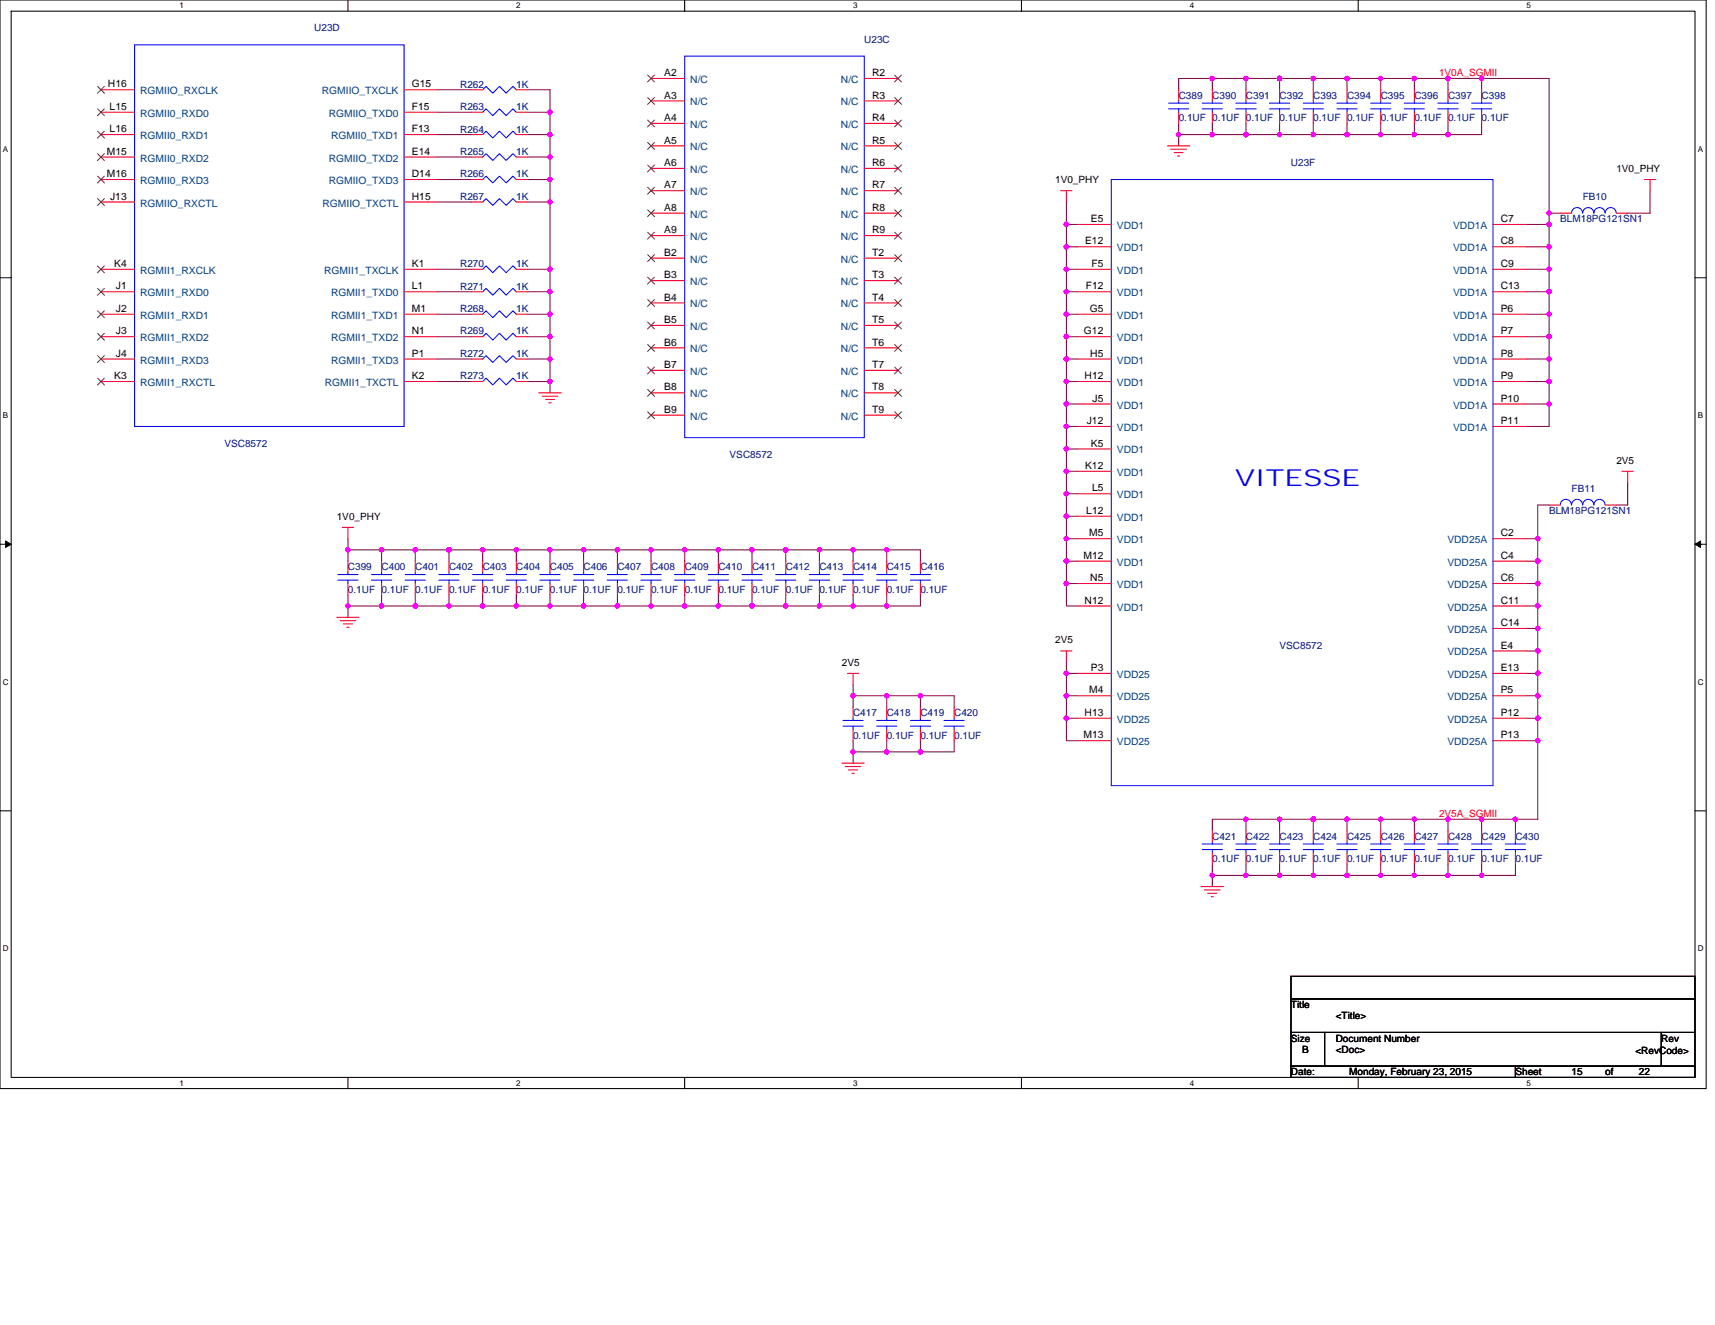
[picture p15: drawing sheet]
<svg xmlns="http://www.w3.org/2000/svg" width="279mm" height="216mm" viewBox="0 0 279 216" stroke-linecap="round" stroke-linejoin="round" font-family="sans-serif">
<defs><g id="words">
<text font-size="3.8" fill="#00f" x="201.2" y="79.2">VITESSE</text>
<g font-size="1.7">
<text x="17.6" y="14.2">H16</text>
<text x="17.9" y="17.9">L15</text>
<text x="67.1" y="17.9">F15</text>
<text x="67.1" y="14.2">G15</text>
<text x="108.2" y="12.4">A2</text>
<text x="108.2" y="16.1">A3</text>
<text x="142.1" y="16.1">R3</text>
<text x="142.1" y="12.4">R2</text>
<text x="17.9" y="21.5">L16</text>
<text x="67.1" y="21.5">F13</text>
<text x="108.2" y="19.7">A4</text>
<text x="108.2" y="23.4">A5</text>
<text x="142.1" y="23.4">R5</text>
<text x="142.1" y="19.7">R4</text>
<text x="17.4" y="25.2">M15</text>
<text x="17.4" y="28.9">M16</text>
<text x="67.1" y="25.2">E14</text>
<text x="67.1" y="28.9">D14</text>
<text x="108.2" y="27.1">A6</text>
<text x="142.1" y="27.1">R6</text>
<text x="17.9" y="32.5">J13</text>
<text x="67.1" y="32.5">H15</text>
<text x="108.2" y="30.7">A7</text>
<text x="108.2" y="34.4">A8</text>
<text x="142.1" y="34.4">R8</text>
<text x="142.1" y="30.7">R7</text>
<text x="108.2" y="38">A9</text>
<text x="108.2" y="41.7">B2</text>
<text x="142.1" y="38">R9</text>
<text x="142.1" y="41.7">T2</text>
<text x="176.8" y="39.8">E12</text>
<text x="177.7" y="36.2">E5</text>
<text x="244.5" y="36.2">C7</text>
<text x="244.5" y="39.8">C8</text>
<text x="18.6" y="43.5">K4</text>
<text x="18.9" y="47.2">J1</text>
<text x="67.1" y="47.2">L1</text>
<text x="67.1" y="43.5">K1</text>
<text x="108.2" y="45.3">B3</text>
<text x="142.1" y="45.3">T3</text>
<text x="176.9" y="47.2">F12</text>
<text x="177.8" y="43.5">F5</text>
<text x="244.5" y="43.5">C9</text>
<text x="244.5" y="47.2">C13</text>
<text x="18.9" y="50.8">J2</text>
<text x="67.1" y="50.8">M1</text>
<text x="108.2" y="49">B4</text>
<text x="108.2" y="52.6">B5</text>
<text x="142.1" y="52.6">T5</text>
<text x="142.1" y="49">T4</text>
<text x="177.5" y="50.8">G5</text>
<text x="244.5" y="50.8">P6</text>
<text x="18.9" y="54.5">J3</text>
<text x="18.9" y="58.1">J4</text>
<text x="67.1" y="54.5">N1</text>
<text x="67.1" y="58.1">P1</text>
<text x="108.2" y="56.3">B6</text>
<text x="108.2" y="60">B7</text>
<text x="142.1" y="60">T7</text>
<text x="142.1" y="56.3">T6</text>
<text x="176.6" y="54.5">G12</text>
<text x="177.6" y="58.1">H5</text>
<text x="244.5" y="54.5">P7</text>
<text x="244.5" y="58.1">P8</text>
<text x="18.6" y="61.8">K3</text>
<text x="67.1" y="61.8">K2</text>
<text x="108.2" y="63.6">B8</text>
<text x="142.1" y="63.6">T8</text>
<text x="176.7" y="61.8">H12</text>
<text x="178" y="65.4">J5</text>
<text x="244.5" y="61.8">P9</text>
<text x="244.5" y="65.4">P10</text>
<text x="108.2" y="67.3">B9</text>
<text x="142.1" y="67.3">T9</text>
<text x="177.1" y="69.1">J12</text>
<text x="244.5" y="69.1">P11</text>
<text x="176.8" y="76.4">K12</text>
<text x="177.7" y="72.8">K5</text>
<text x="177" y="83.7">L12</text>
<text x="177.9" y="80.1">L5</text>
<text x="177.4" y="87.4">M5</text>
<text x="244.5" y="87.4">C2</text>
<text x="176.5" y="91.1">M12</text>
<text x="177.6" y="94.7">N5</text>
<text x="244.5" y="91.1">C4</text>
<text x="244.5" y="94.7">C6</text>
<text x="176.7" y="98.4">N12</text>
<text x="244.5" y="98.4">C11</text>
<text x="244.5" y="102">C14</text>
<text x="244.5" y="105.7">E4</text>
<text x="177.4" y="113">M4</text>
<text x="177.7" y="109.3">P3</text>
<text x="244.5" y="113">P5</text>
<text x="244.5" y="109.3">E13</text>
<text x="176.7" y="116.6">H13</text>
<text x="244.5" y="116.6">P12</text>
<text x="176.5" y="120.3">M13</text>
<text x="244.5" y="120.3">P13</text>
</g>
<g font-size="1.7" fill="#004080">
<text x="22.8" y="15.4">RGMIIO_RXCLK</text>
<text x="52.4" y="15.4">RGMIIO_TXCLK</text>
<text x="112.5" y="13.5">N/C</text>
<text x="112.5" y="17.2">N/C</text>
<text x="137" y="17.2">N/C</text>
<text x="137" y="13.5">N/C</text>
<text x="22.8" y="19">RGMII0_RXD0</text>
<text x="22.8" y="22.7">RGMII0_RXD1</text>
<text x="53.6" y="19">RGMIIO_TXD0</text>
<text x="53.9" y="22.7">RGMII0_TXD1</text>
<text x="112.5" y="20.8">N/C</text>
<text x="137" y="20.8">N/C</text>
<text x="22.8" y="26.3">RGMII0_RXD2</text>
<text x="22.8" y="30">RGMII0_RXD3</text>
<text x="53.6" y="26.3">RGMIIO_TXD2</text>
<text x="53.6" y="30">RGMIIO_TXD3</text>
<text x="112.5" y="28.2">N/C</text>
<text x="112.5" y="24.5">N/C</text>
<text x="137" y="28.2">N/C</text>
<text x="137" y="24.5">N/C</text>
<text x="22.8" y="33.7">RGMIIO_RXCTL</text>
<text x="52.5" y="33.7">RGMIIO_TXCTL</text>
<text x="112.5" y="31.8">N/C</text>
<text x="112.5" y="35.5">N/C</text>
<text x="137" y="35.5">N/C</text>
<text x="137" y="31.8">N/C</text>
<text x="112.5" y="39.1">N/C</text>
<text x="137" y="39.1">N/C</text>
<text x="181.9" y="37.3">VDD1</text>
<text x="181.9" y="41">VDD1</text>
<text x="236.7" y="37.3">VDD1A</text>
<text x="236.7" y="41">VDD1A</text>
<text x="22.8" y="44.6">RGMII1_RXCLK</text>
<text x="52.8" y="44.6">RGMII1_TXCLK</text>
<text x="112.5" y="42.8">N/C</text>
<text x="112.5" y="46.5">N/C</text>
<text x="137" y="46.5">N/C</text>
<text x="137" y="42.8">N/C</text>
<text x="181.9" y="44.6">VDD1</text>
<text x="236.7" y="44.6">VDD1A</text>
<text x="22.8" y="48.3">RGMII1_RXD0</text>
<text x="22.8" y="51.9">RGMII1_RXD1</text>
<text x="53.9" y="48.3">RGMII1_TXD0</text>
<text x="53.9" y="51.9">RGMII1_TXD1</text>
<text x="112.5" y="50.1">N/C</text>
<text x="112.5" y="53.8">N/C</text>
<text x="137" y="53.8">N/C</text>
<text x="137" y="50.1">N/C</text>
<text x="181.9" y="48.3">VDD1</text>
<text x="181.9" y="51.9">VDD1</text>
<text x="236.7" y="48.3">VDD1A</text>
<text x="236.7" y="51.9">VDD1A</text>
<text x="22.8" y="55.6">RGMII1_RXD2</text>
<text x="22.8" y="59.2">RGMII1_RXD3</text>
<text x="53.9" y="55.6">RGMII1_TXD2</text>
<text x="53.9" y="59.2">RGMII1_TXD3</text>
<text x="112.5" y="57.4">N/C</text>
<text x="137" y="57.4">N/C</text>
<text x="181.9" y="55.6">VDD1</text>
<text x="181.9" y="59.2">VDD1</text>
<text x="236.7" y="55.6">VDD1A</text>
<text x="236.7" y="59.2">VDD1A</text>
<text x="22.8" y="62.9">RGMII1_RXCTL</text>
<text x="52.9" y="62.9">RGMII1_TXCTL</text>
<text x="112.5" y="61.1">N/C</text>
<text x="112.5" y="64.7">N/C</text>
<text x="137" y="64.7">N/C</text>
<text x="137" y="61.1">N/C</text>
<text x="181.9" y="62.9">VDD1</text>
<text x="236.7" y="62.9">VDD1A</text>
<text x="112.5" y="68.4">N/C</text>
<text x="137" y="68.4">N/C</text>
<text x="181.9" y="66.6">VDD1</text>
<text x="181.9" y="70.2">VDD1</text>
<text x="236.7" y="66.6">VDD1A</text>
<text x="236.7" y="70.2">VDD1A</text>
<text x="181.9" y="73.9">VDD1</text>
<text x="181.9" y="77.5">VDD1</text>
<text x="181.9" y="81.2">VDD1</text>
<text x="181.9" y="84.9">VDD1</text>
<text x="181.9" y="88.5">VDD1</text>
<text x="235.8" y="88.5">VDD25A</text>
<text x="181.9" y="92.2">VDD1</text>
<text x="181.9" y="95.8">VDD1</text>
<text x="235.8" y="92.2">VDD25A</text>
<text x="235.8" y="95.8">VDD25A</text>
<text x="181.9" y="99.5">VDD1</text>
<text x="235.8" y="99.5">VDD25A</text>
<text x="235.8" y="103.1">VDD25A</text>
<text x="235.8" y="106.8">VDD25A</text>
<text x="181.9" y="110.5">VDD25</text>
<text x="235.8" y="110.5">VDD25A</text>
<text x="181.9" y="117.8">VDD25</text>
<text x="181.9" y="114.1">VDD25</text>
<text x="235.8" y="114.1">VDD25A</text>
<text x="235.8" y="117.8">VDD25A</text>
<text x="181.9" y="121.4">VDD25</text>
<text x="235.8" y="121.4">VDD25A</text>
</g>
<g font-size="1.6" fill="#000080">
<text x="51.2" y="5.1">U23D</text>
<text x="140.8" y="7">U23C</text>
<text x="75" y="14.3">R262</text>
<text x="75" y="17.9">R263</text>
<text x="84.1" y="14.3">1K</text>
<text x="84.1" y="17.9">1K</text>
<text x="192" y="16.1">C389</text>
<text x="197.5" y="16.1">C390</text>
<text x="203" y="16.1">C391</text>
<text x="208.5" y="16.1">C392</text>
<text x="214" y="16.1">C393</text>
<text x="219.5" y="16.1">C394</text>
<text x="224.9" y="16.1">C395</text>
<text x="230.4" y="16.1">C396</text>
<text x="235.9" y="16.1">C397</text>
<text x="241.4" y="16.1">C398</text>
<text x="75" y="21.6">R264</text>
<text x="84.1" y="21.6">1K</text>
<text x="192" y="19.8">0.1UF 0.1UF 0.1UF 0.1UF 0.1UF 0.1UF 0.1UF 0.1UF 0.1UF 0.1UF</text>
<text x="75" y="25.3">R265</text>
<text x="75" y="28.9">R266</text>
<text x="84.1" y="25.3">1K</text>
<text x="84.1" y="28.9">1K</text>
<text x="210.3" y="27.1">U23F</text>
<text x="75" y="32.6">R267</text>
<text x="84.1" y="32.6">1K</text>
<text x="257.9" y="32.6">FB10</text>
<text x="254.2" y="36.2">BLM18PG121SN1</text>
<text x="75" y="43.5">R270</text>
<text x="75" y="47.2">R271</text>
<text x="84.1" y="43.5">1K</text>
<text x="84.1" y="47.2">1K</text>
<text x="75" y="50.8">R268</text>
<text x="84.1" y="50.8">1K</text>
<text x="75" y="54.5">R269</text>
<text x="75" y="58.2">R272</text>
<text x="84.1" y="54.5">1K</text>
<text x="84.1" y="58.2">1K</text>
<text x="75" y="61.8">R273</text>
<text x="84.1" y="61.8">1K</text>
<text x="36.6" y="72.8">VSC8572</text>
<text x="118.9" y="74.6">VSC8572</text>
<text x="252.4" y="83.8">BLM18PG121SN1</text>
<text x="256" y="80.1">FB11</text>
<text x="56.7" y="92.9">C399</text>
<text x="62.2" y="92.9">C400</text>
<text x="67.6" y="92.9">C401</text>
<text x="73.2" y="92.9">C402</text>
<text x="78.6" y="92.9">C403</text>
<text x="84.1" y="92.9">C404</text>
<text x="89.6" y="92.9">C405</text>
<text x="95.1" y="92.9">C406</text>
<text x="100.6" y="92.9">C407</text>
<text x="106.1" y="92.9">C408</text>
<text x="111.5" y="92.9">C409</text>
<text x="117" y="92.9">C410</text>
<text x="122.5" y="92.9">C411</text>
<text x="128" y="92.9">C412</text>
<text x="133.5" y="92.9">C413</text>
<text x="139" y="92.9">C414</text>
<text x="144.5" y="92.9">C415</text>
<text x="149.9" y="92.9">C416</text>
<text x="56.7" y="96.6">0.1UF 0.1UF 0.1UF 0.1UF 0.1UF 0.1UF 0.1UF 0.1UF 0.1UF 0.1UF 0.1UF 0.1UF 0.1UF 0.1UF 0.1UF 0.1UF 0.1UF 0.1UF</text>
<text x="208.5" y="105.7">VSC8572</text>
<text x="139" y="116.7">C417</text>
<text x="144.5" y="116.7">C418</text>
<text x="149.9" y="116.7">C419</text>
<text x="155.4" y="116.7">C420</text>
<text x="139" y="120.4">0.1UF 0.1UF 0.1UF 0.1UF</text>
<text x="197.5" y="136.8">C421</text>
<text x="203" y="136.8">C422</text>
<text x="208.5" y="136.8">C423</text>
<text x="214" y="136.8">C424</text>
<text x="219.5" y="136.8">C425</text>
<text x="224.9" y="136.8">C426</text>
<text x="230.4" y="136.8">C427</text>
<text x="235.9" y="136.8">C428</text>
<text x="241.4" y="136.8">C429</text>
<text x="246.9" y="136.8">C430</text>
<text x="197.5" y="140.5">0.1UF 0.1UF 0.1UF 0.1UF 0.1UF 0.1UF 0.1UF 0.1UF 0.1UF 0.1UF</text>
</g>
<g font-size="1.6" fill="#f00">
<text x="234.4" y="12.4">1V0A_SGMII</text>
<text x="234.4" y="133.1">2V5A_SGMII</text>
</g>
<g font-size="1.6">
<text x="171.9" y="29.8">1V0_PHY</text>
<text x="263.3" y="28">1V0_PHY</text>
<text x="263.3" y="75.5">2V5</text>
<text x="54.9" y="84.7">1V0_PHY</text>
<text x="171.9" y="104.8">2V5</text>
<text x="137.2" y="108.5">2V5</text>
<text x="210.3" y="164.2">Title</text>
<text x="217.6" y="166.1">&lt;Title&gt;</text>
<text x="210.3" y="169.7">Size</text>
<text x="212.1" y="171.6">B</text>
<text x="217.6" y="169.7">Document Number</text>
<text x="217.6" y="171.6">&lt;Doc&gt;</text>
<text x="266.4" y="171.7">&lt;RevCode&gt;</text>
<text x="270.7" y="169.7">Rev</text>
<text x="210.3" y="175.2">Date:</text>
<text x="219.8" y="175.2">Monday, February 23, 2015</text>
<text x="246.9" y="175.2">Sheet</text>
<text x="256" y="175.2">15</text>
<text x="261.5" y="175.2">of</text>
<text x="267" y="175.2">22</text>
</g>
<g font-size="1.3">
<text x="29.3" y="1.4">1</text>
<text x="84.1" y="1.4">2</text>
<text x="139" y="1.4">3</text>
<text x="193.8" y="1.4">4</text>
<text x="248.7" y="1.4">5</text>
<text x=".5" y="24.7">A</text>
<text x="276.6" y="24.7">A</text>
<text x=".5" y="68.2">B</text>
<text x="276.6" y="68.2">B</text>
<text x=".5" y="111.6">C</text>
<text x="276.6" y="111.6">C</text>
<text x=".5" y="155">D</text>
<text x="276.6" y="155">D</text>
<text x="29.3" y="176.9">1</text>
<text x="84.1" y="176.9">2</text>
<text x="139" y="176.9">3</text>
<text x="193.8" y="176.9">4</text>
<text x="248.7" y="176.9">5</text>
</g>
</g></defs>
<path d="M0 0h278v177.4h-278zM1.8 1.8h274.3v173.8h-274.3z" fill="none" stroke="#000" stroke-width=".17"/>
<g fill="#fff">
<path d="M29.3 .2h.7v1.5h-.7z"/>
<path d="M29.3 175.7h.7v1.5h-.7z"/>
</g>
<path d="M56.7 0v1.8M56.7 175.6v1.8" fill="none" stroke="#000" stroke-width=".17"/>
<g fill="#fff">
<path d="M84.1 .2h.7v1.5h-.7z"/>
<path d="M84.1 175.7h.7v1.5h-.7z"/>
</g>
<path d="M111.5 0v1.8M111.5 175.6v1.8" fill="none" stroke="#000" stroke-width=".17"/>
<g fill="#fff">
<path d="M139 .2h.7v1.5h-.7z"/>
<path d="M139 175.7h.7v1.5h-.7z"/>
</g>
<path d="M166.4 0v1.8M166.4 175.6v1.8" fill="none" stroke="#000" stroke-width=".17"/>
<g fill="#fff">
<path d="M193.8 .2h.8v1.5h-.8z"/>
<path d="M193.8 175.7h.8v1.5h-.8z"/>
</g>
<path d="M221.3 0v1.8M221.3 175.6v1.8" fill="none" stroke="#000" stroke-width=".17"/>
<g fill="#fff">
<path d="M248.7 .2h.7v1.5h-.7z"/>
<path d="M248.7 175.7h.7v1.5h-.7z"/>
<path d="M.5 23.5h.8v1.5h-.8z"/>
<path d="M276.6 23.5h.9v1.5h-.9z"/>
<path d="M.5 67h.8v1.4h-.8z"/>
<path d="M276.6 67h.9v1.4h-.9z"/>
</g>
<path d="M0 45.3h1.8M276.1 45.3h1.9" fill="none" stroke="#000" stroke-width=".17"/>
<g fill="#fff">
<path d="M.5 110.4h.9v1.5h-.9z"/>
<path d="M276.6 110.4h1v1.5h-1z"/>
</g>
<path d="M0 88.7h1.8M276.1 88.7h1.9" fill="none" stroke="#000" stroke-width=".17"/>
<path d="M.9 88.2l.9 .5-.9 .5zM276.1 88.7l1-.5v1z" fill="#000" stroke="#000" stroke-width=".16"/>
<g fill="#fff">
<path d="M.5 153.8h.9v1.5h-.9z"/>
<path d="M276.6 153.8h1v1.5h-1z"/>
</g>
<path d="M0 132.1h1.8M276.1 132.1h1.9M210.3 159.1h65.8v3.7h-65.8zM210.3 162.8h65.8v5.4h-65.8zM210.3 168.2h5.5v5.5h-5.5zM210.3 173.7h36.6v1.9h-36.6zM215.8 168.2h54.9v5.5h-54.9zM246.9 173.7h29.2v1.9h-29.2zM270.7 168.2h5.4v5.5h-5.4z" fill="none" stroke="#000" stroke-width=".17"/>
<g fill="none" stroke="#800040" stroke-width=".17">
<path d="M71.3 14.6h5.5M71.3 18.3h5.5M85.9 14.6h3.7v3.7M85.9 18.3h3.7M89.6 18.3v3.6M197.5 12.8h-5.5v1.8M197.5 12.8v1.8M197.5 12.8h5.5M203 12.8h5.5M203 12.8v1.8M208.5 12.8h5.5M208.5 12.8v1.8"/>
<path d="M214 12.8h5.5M214 12.8v1.8M219.5 12.8h5.4M219.5 12.8v1.8M224.9 12.8h5.5M224.9 12.8v1.8M230.4 12.8v1.8M230.4 12.8h5.5M235.9 12.8h5.5M235.9 12.8v1.8M241.4 12.8v1.8M241.4 12.8h11v21.9"/>
<path d="M71.3 21.9h5.5M71.3 25.6h5.5M71.3 29.3h5.5M71.3 32.9h5.5M85.9 21.9h3.7M85.9 25.6h3.7M85.9 29.3h3.7M85.9 32.9h3.7M89.6 21.9v3.7M89.6 25.6v3.7M89.6 29.3v3.6M89.6 32.9v11"/>
<path d="M173.7 32.9v3.7M173.7 36.6h1.9M173.7 36.6v3.6h1.9M192 21.9v1.9M192 21.9h5.5M192 20.1v1.8M197.5 21.9h5.5M197.5 20.1v1.8M203 21.9h5.5M203 20.1v1.8M208.5 21.9h5.5M208.5 20.1v1.8"/>
<path d="M214 21.9h5.5M214 20.1v1.8M219.5 21.9h5.4M219.5 20.1v1.8M224.9 21.9h5.5M224.9 20.1v1.8M230.4 20.1v1.8M230.4 21.9h5.5M235.9 20.1v1.8M241.4 20.1v1.8h-5.5M248.7 36.6h3.7M252.4 34.7h1.8"/>
<path d="M252.4 36.6v3.6M252.4 34.7v1.9M268.8 31.1v3.6h-3.6M71.3 43.9h5.5M71.3 47.5h5.5M71.3 51.2h5.5M71.3 54.9h5.5M71.3 58.5h5.5M85.9 43.9h3.7M85.9 47.5h3.7M85.9 51.2h3.7M85.9 54.9h3.7"/>
<path d="M85.9 58.5h3.7M89.6 58.5v3.7M89.6 43.9v3.6M89.6 47.5v3.7M89.6 51.2v3.7M89.6 54.9v3.6M173.7 40.2v3.7h1.9M173.7 43.9v3.6h1.9M173.7 47.5v3.7h1.9M173.7 51.2v3.7h1.9M173.7 54.9v3.6h1.9M173.7 58.5v3.7h1.9"/>
<path d="M248.7 40.2h3.7M248.7 43.9h3.7M248.7 47.5h3.7M248.7 51.2h3.7M248.7 54.9h3.7M248.7 58.5h3.7M252.4 40.2v3.7M252.4 43.9v3.6M252.4 47.5v3.7M252.4 51.2v3.7M252.4 54.9v3.6M252.4 58.5v3.7"/>
<path d="M71.3 62.2h5.5M85.9 62.2h3.7v1.8M173.7 62.2v3.6h1.9M173.7 65.8v3.7h1.9M173.7 69.5v3.7h1.9M173.7 73.2v3.6h1.9M173.7 76.8v3.7h1.9M248.7 62.2h3.7M248.7 65.8h3.7M252.4 65.8v3.7h-3.7M252.4 62.2v3.6M265.2 78.6v3.7h-1.9"/>
<path d="M56.7 89.6v1.8M56.7 98.7v1.9M56.7 96.9v1.8M56.7 87.8v1.8M56.7 98.7h5.5M56.7 89.6h5.5M62.2 98.7h5.4M62.2 89.6h5.4M62.2 96.9v1.8M62.2 89.6v1.8M67.6 96.9v1.8M67.6 89.6v1.8"/>
<path d="M67.6 98.7h5.6M67.6 89.6h5.6M73.2 98.7h5.4M73.2 89.6h5.4M73.2 96.9v1.8M73.2 89.6v1.8M78.6 98.7h5.5M78.6 89.6h5.5M78.6 96.9v1.8M78.6 89.6v1.8M84.1 98.7h5.5M84.1 89.6h5.5"/>
<path d="M84.1 96.9v1.8M84.1 89.6v1.8M89.6 98.7h5.5M89.6 96.9v1.8M89.6 89.6h5.5M89.6 89.6v1.8M95.1 96.9v1.8M95.1 98.7h5.5M95.1 89.6h5.5M95.1 89.6v1.8M100.6 96.9v1.8M100.6 89.6v1.8"/>
<path d="M100.6 98.7h5.5M100.6 89.6h5.5M106.1 96.9v1.8M106.1 89.6v1.8M106.1 89.6h5.4M106.1 98.7h5.4M111.5 89.6h5.5M111.5 89.6v1.8M111.5 96.9v1.8M111.5 98.7h5.5M117 96.9v1.8M117 89.6v1.8"/>
<path d="M117 98.7h5.5M117 89.6h5.5M122.5 96.9v1.8M122.5 89.6v1.8M122.5 98.7h5.5M122.5 89.6h5.5M128 96.9v1.8M128 89.6v1.8M128 98.7h5.5M128 89.6h5.5M133.5 96.9v1.8M133.5 89.6v1.8"/>
<path d="M133.5 98.7h5.5M133.5 89.6h5.5M139 96.9v1.8M139 89.6v1.8M139 98.7h5.5M139 89.6h5.5M144.5 96.9v1.8M144.5 89.6v1.8M144.5 89.6h5.4v1.8M149.9 96.9v1.8h-5.4M173.7 91.4v3.7M173.7 95.1v3.6h1.9"/>
<path d="M173.7 80.5v3.6h1.9M173.7 84.1v3.7h1.9M173.7 87.8v3.6h1.9M173.7 95.1h1.9M248.7 87.8h1.8M248.7 98.7h1.8M248.7 95.1h1.8M248.7 91.4h1.8M250.5 87.8v3.6M250.5 98.7v3.7M250.5 95.1v3.6M250.5 91.4v3.7"/>
<path d="M252.4 82.3h-1.9v5.5M139 113.4v1.8M139 111.5v1.9M139 113.4h5.5M144.5 113.4v1.8M144.5 113.4h5.4M149.9 113.4v1.8M149.9 113.4h5.5v1.8M173.7 107.9v1.8M173.7 117v3.7h1.9M173.7 109.7h1.9M173.7 109.7v3.7h1.9"/>
<path d="M173.7 113.4v3.6h1.9M248.7 117h1.8M248.7 113.4h1.8M248.7 109.7h1.8M248.7 106.1h1.8M248.7 102.4h1.8M250.5 117v3.7M250.5 109.7v3.7M250.5 106.1v3.6M250.5 102.4v3.7M250.5 113.4v3.6M139 120.7v1.8"/>
<path d="M139 122.5v1.9M139 122.5h5.5M144.5 122.5h5.4M144.5 120.7v1.8M149.9 120.7v1.8M155.4 120.7v1.8h-5.5M203 133.5h5.5M203 133.5h-5.5v1.8M203 133.5v1.8M208.5 133.5v1.8M208.5 133.5h5.5M214 133.5v1.8"/>
<path d="M214 133.5h5.5M219.5 133.5h5.4M219.5 133.5v1.8M224.9 133.5h5.5M224.9 133.5v1.8M230.4 133.5h5.5M230.4 133.5v1.8M235.9 133.5h5.5M235.9 133.5v1.8M241.4 133.5h5.5M241.4 133.5v1.8M246.9 133.5v1.8"/>
<path d="M248.7 120.7h1.8M250.5 120.7v12.8h-3.6M197.5 142.6v1.9M197.5 140.8v1.8M197.5 142.6h5.5M203 142.6h5.5M203 140.8v1.8M208.5 142.6h5.5M208.5 140.8v1.8M214 142.6h5.5M214 140.8v1.8M219.5 142.6h5.4"/>
<path d="M219.5 140.8v1.8M224.9 142.6h5.5M224.9 140.8v1.8M230.4 142.6h5.5M230.4 140.8v1.8M235.9 142.6h5.5M235.9 140.8v1.8M241.4 140.8v1.8M246.9 140.8v1.8h-5.5"/>
</g>
<g fill="#f0f" stroke="#f0f" stroke-width=".17">
<circle cx="250.5" cy="91.4" r=".36"/>
<circle cx="250.5" cy="87.8" r=".36"/>
<circle cx="250.5" cy="120.7" r=".36"/>
<circle cx="250.5" cy="117" r=".36"/>
<circle cx="250.5" cy="109.7" r=".36"/>
<circle cx="250.5" cy="106.1" r=".36"/>
<circle cx="250.5" cy="102.4" r=".36"/>
<circle cx="250.5" cy="98.7" r=".36"/>
<circle cx="250.5" cy="95.1" r=".36"/>
<circle cx="173.7" cy="117" r=".36"/>
<circle cx="173.7" cy="109.7" r=".36"/>
<circle cx="173.7" cy="113.4" r=".36"/>
<circle cx="173.7" cy="40.2" r=".36"/>
<circle cx="173.7" cy="43.9" r=".36"/>
<circle cx="173.7" cy="47.5" r=".36"/>
<circle cx="173.7" cy="51.2" r=".36"/>
<circle cx="173.7" cy="54.8" r=".36"/>
<circle cx="173.7" cy="58.5" r=".36"/>
<circle cx="173.7" cy="62.2" r=".36"/>
<circle cx="173.7" cy="65.8" r=".36"/>
<circle cx="173.7" cy="69.5" r=".36"/>
<circle cx="173.7" cy="73.1" r=".36"/>
<circle cx="173.7" cy="76.8" r=".36"/>
<circle cx="173.7" cy="80.4" r=".36"/>
<circle cx="173.7" cy="84.1" r=".36"/>
<circle cx="173.7" cy="87.8" r=".36"/>
<circle cx="173.7" cy="95.1" r=".36"/>
<circle cx="173.7" cy="91.4" r=".36"/>
<circle cx="252.4" cy="65.8" r=".35"/>
<circle cx="252.4" cy="36.6" r=".36"/>
<circle cx="252.4" cy="40.2" r=".36"/>
<circle cx="252.4" cy="43.9" r=".35"/>
<circle cx="252.4" cy="47.5" r=".35"/>
<circle cx="252.4" cy="51.2" r=".35"/>
<circle cx="252.4" cy="54.8" r=".36"/>
<circle cx="252.4" cy="58.5" r=".36"/>
<circle cx="252.4" cy="62.2" r=".35"/>
<circle cx="173.7" cy="36.6" r=".36"/>
<circle cx="89.6" cy="62.2" r=".35"/>
<circle cx="89.6" cy="58.5" r=".36"/>
<circle cx="89.6" cy="18.3" r=".36"/>
<circle cx="89.6" cy="21.9" r=".36"/>
<circle cx="89.6" cy="25.6" r=".35"/>
<circle cx="89.6" cy="29.2" r=".35"/>
<circle cx="89.6" cy="32.9" r=".35"/>
<circle cx="89.6" cy="43.9" r=".35"/>
<circle cx="89.6" cy="47.5" r=".35"/>
<circle cx="89.6" cy="51.2" r=".35"/>
<circle cx="89.6" cy="54.8" r=".36"/>
<circle cx="250.5" cy="113.4" r=".36"/>
<circle cx="197.5" cy="142.6" r=".35"/>
<circle cx="203" cy="142.6" r=".35"/>
<circle cx="208.5" cy="142.6" r=".35"/>
<circle cx="241.4" cy="142.6" r=".36"/>
<circle cx="230.4" cy="142.6" r=".35"/>
<circle cx="224.9" cy="142.6" r=".35"/>
<circle cx="219.4" cy="142.6" r=".36"/>
<circle cx="214" cy="142.6" r=".36"/>
<circle cx="203" cy="133.5" r=".35"/>
<circle cx="214" cy="133.5" r=".36"/>
<circle cx="208.5" cy="133.5" r=".35"/>
<circle cx="241.4" cy="133.5" r=".36"/>
<circle cx="246.9" cy="133.5" r=".36"/>
<circle cx="230.4" cy="133.5" r=".35"/>
<circle cx="224.9" cy="133.5" r=".35"/>
<circle cx="219.4" cy="133.5" r=".36"/>
<circle cx="235.9" cy="142.6" r=".35"/>
<circle cx="235.9" cy="133.5" r=".35"/>
<circle cx="192" cy="21.9" r=".36"/>
<circle cx="197.5" cy="21.9" r=".36"/>
<circle cx="203" cy="21.9" r=".36"/>
<circle cx="235.9" cy="21.9" r=".36"/>
<circle cx="224.9" cy="21.9" r=".36"/>
<circle cx="219.4" cy="21.9" r=".36"/>
<circle cx="214" cy="21.9" r=".36"/>
<circle cx="208.5" cy="21.9" r=".36"/>
<circle cx="197.5" cy="12.8" r=".36"/>
<circle cx="208.5" cy="12.8" r=".36"/>
<circle cx="203" cy="12.8" r=".36"/>
<circle cx="235.9" cy="12.8" r=".36"/>
<circle cx="241.4" cy="12.8" r=".36"/>
<circle cx="224.9" cy="12.8" r=".36"/>
<circle cx="219.4" cy="12.8" r=".36"/>
<circle cx="214" cy="12.8" r=".36"/>
<circle cx="230.4" cy="21.9" r=".36"/>
<circle cx="230.4" cy="12.8" r=".36"/>
<circle cx="56.7" cy="89.6" r=".35"/>
<circle cx="56.7" cy="98.7" r=".35"/>
<circle cx="62.2" cy="98.7" r=".35"/>
<circle cx="67.7" cy="98.7" r=".36"/>
<circle cx="100.6" cy="98.7" r=".36"/>
<circle cx="89.6" cy="98.7" r=".35"/>
<circle cx="84.1" cy="98.7" r=".35"/>
<circle cx="78.6" cy="98.7" r=".35"/>
<circle cx="73.1" cy="98.7" r=".36"/>
<circle cx="62.2" cy="89.6" r=".35"/>
<circle cx="73.1" cy="89.6" r=".36"/>
<circle cx="67.7" cy="89.6" r=".36"/>
<circle cx="100.6" cy="89.6" r=".36"/>
<circle cx="89.6" cy="89.6" r=".35"/>
<circle cx="84.1" cy="89.6" r=".35"/>
<circle cx="78.6" cy="89.6" r=".35"/>
<circle cx="95.1" cy="98.7" r=".36"/>
<circle cx="95.1" cy="89.6" r=".36"/>
<circle cx="117" cy="98.7" r=".35"/>
<circle cx="111.5" cy="98.7" r=".35"/>
<circle cx="122.5" cy="98.7" r=".36"/>
<circle cx="144.4" cy="98.7" r=".35"/>
<circle cx="139" cy="98.7" r=".35"/>
<circle cx="133.5" cy="98.7" r=".35"/>
<circle cx="128" cy="98.7" r=".36"/>
<circle cx="117" cy="89.6" r=".35"/>
<circle cx="111.5" cy="89.6" r=".35"/>
<circle cx="128" cy="89.6" r=".36"/>
<circle cx="122.5" cy="89.6" r=".36"/>
<circle cx="144.4" cy="89.6" r=".35"/>
<circle cx="139" cy="89.6" r=".35"/>
<circle cx="133.5" cy="89.6" r=".35"/>
<circle cx="106.1" cy="89.6" r=".35"/>
<circle cx="106.1" cy="98.7" r=".35"/>
<circle cx="144.4" cy="113.4" r=".36"/>
<circle cx="139" cy="113.4" r=".36"/>
<circle cx="149.9" cy="113.4" r=".36"/>
<circle cx="139" cy="122.5" r=".36"/>
<circle cx="149.9" cy="122.5" r=".36"/>
<circle cx="144.4" cy="122.5" r=".36"/>
<circle cx="252.4" cy="34.7" r=".35"/>
</g>
<g fill="none" stroke="#f00" stroke-width=".17">
<path d="M16.4 14.6h5.5M16.4 18.3h5.5M65.8 18.3h5.5M65.8 14.6h5.5M76.8 14.6h1.8M76.8 18.3h1.8M84.1 14.6h1.8M84.1 18.3h1.8M106.1 12.8h5.4M106.1 16.4h5.4M140.8 16.4h5.5M140.8 12.8h5.5"/>
<path d="M192 14.6v1.8M192 18.3v1.8M197.5 14.6v1.8M197.5 18.3v1.8M203 14.6v1.8M203 18.3v1.8M208.5 14.6v1.8M208.5 18.3v1.8M214 14.6v1.8M214 18.3v1.8M219.5 14.6v1.8M219.5 18.3v1.8"/>
<path d="M224.9 14.6v1.8M224.9 18.3v1.8M230.4 14.6v1.8M230.4 18.3v1.8M235.9 14.6v1.8M235.9 18.3v1.8M241.4 14.6v1.8M241.4 18.3v1.8M16.4 32.9h5.5M16.4 25.6h5.5M16.4 29.3h5.5M16.4 21.9h5.5"/>
<path d="M65.8 25.6h5.5M65.8 29.3h5.5M65.8 32.9h5.5M65.8 21.9h5.5M76.8 25.6h1.8M76.8 29.3h1.8M76.8 32.9h1.8M76.8 21.9h1.8M84.1 25.6h1.8M84.1 29.3h1.8M84.1 32.9h1.8M84.1 21.9h1.8"/>
<path d="M106.1 27.4h5.4M106.1 31.1h5.4M106.1 34.7h5.4M106.1 38.4h5.4M106.1 20.1h5.4M106.1 23.8h5.4M140.8 38.4h5.5M140.8 34.7h5.5M140.8 31.1h5.5M140.8 27.4h5.5M140.8 23.8h5.5M140.8 20.1h5.5"/>
<path d="M172.8 31.1h1.8M173.7 31.1v1.8M175.6 36.6h5.4M190.2 23.8h3.6M190.7 24.3h2.6M191.3 24.9h1.4M191.8 25.4h.4M243.2 36.6h5.5M254.2 34.7h1.8M263.3 34.7h1.9M267.9 29.3h1.8M268.8 29.3v1.8"/>
<path d="M16.4 43.9h5.5M16.4 47.5h5.5M16.4 51.2h5.5M16.4 54.9h5.5M16.4 58.5h5.5M65.8 43.9h5.5M65.8 47.5h5.5M65.8 51.2h5.5M65.8 54.9h5.5M65.8 58.5h5.5M76.8 43.9h1.8M76.8 47.5h1.8"/>
<path d="M76.8 51.2h1.8M76.8 54.9h1.8M76.8 58.5h1.8M84.1 43.9h1.8M84.1 47.5h1.8M84.1 51.2h1.8M84.1 54.9h1.8M84.1 58.5h1.8M106.1 56.7h5.4M106.1 42.1h5.4M106.1 45.7h5.4M106.1 49.4h5.4"/>
<path d="M106.1 53h5.4M140.8 56.7h5.5M140.8 53h5.5M140.8 49.4h5.5M140.8 45.7h5.5M140.8 42.1h5.5M175.6 40.2h5.4M175.6 43.9h5.4M175.6 47.5h5.4M175.6 51.2h5.4M175.6 54.9h5.4M175.6 58.5h5.4"/>
<path d="M243.2 40.2h5.5M243.2 43.9h5.5M243.2 47.5h5.5M243.2 51.2h5.5M243.2 54.9h5.5M243.2 58.5h5.5M16.4 62.2h5.5M65.8 62.2h5.5M76.8 62.2h1.8M84.1 62.2h1.8M87.8 64h3.6M88.3 64.6h2.6"/>
<path d="M88.9 65.1h1.4M89.4 65.6h.4M106.1 60.3h5.4M106.1 64h5.4M106.1 67.6h5.4M140.8 67.6h5.5M140.8 64h5.5M140.8 60.3h5.5M175.6 62.2h5.4M175.6 65.8h5.4M175.6 69.5h5.4M175.6 73.2h5.4"/>
<path d="M175.6 76.8h5.4M243.2 62.2h5.5M243.2 65.8h5.5M243.2 69.5h5.5M264.2 76.8h1.9M265.2 76.8v1.8M55.8 85.9h1.8M56.7 91.4v1.9M56.7 95.1v1.8M56.7 85.9v1.9M62.2 91.4v1.9M62.2 95.1v1.8"/>
<path d="M67.6 91.4v1.9M67.6 95.1v1.8M73.2 91.4v1.9M73.2 95.1v1.8M78.6 91.4v1.9M78.6 95.1v1.8M84.1 91.4v1.9M84.1 95.1v1.8M89.6 91.4v1.9M89.6 95.1v1.8M95.1 91.4v1.9M95.1 95.1v1.8"/>
<path d="M100.6 91.4v1.9M100.6 95.1v1.8M106.1 91.4v1.9M106.1 95.1v1.8M111.5 91.4v1.9M111.5 95.1v1.8M117 91.4v1.9M117 95.1v1.8M122.5 91.4v1.9M122.5 95.1v1.8M128 91.4v1.9M128 95.1v1.8"/>
<path d="M133.5 91.4v1.9M133.5 95.1v1.8M139 91.4v1.9M139 95.1v1.8M144.5 91.4v1.9M144.5 95.1v1.8M149.9 91.4v1.9M149.9 95.1v1.8M175.6 84.1h5.4M175.6 80.5h5.4M175.6 91.4h5.4M175.6 87.8h5.4"/>
<path d="M175.6 98.7h5.4M175.6 95.1h5.4M243.2 87.8h5.5M243.2 91.4h5.5M243.2 95.1h5.5M243.2 98.7h5.5M252.4 82.3h1.8M261.5 82.3h1.8M54.9 100.6h3.6M55.4 101.1h2.6M55.9 101.7h1.5M56.5 102.2h.4"/>
<path d="M138.1 109.7h1.8M139 109.7v1.8M139 115.2v1.8M139 118.9v1.8M144.5 115.2v1.8M144.5 118.9v1.8M149.9 115.2v1.8M149.9 118.9v1.8M155.4 115.2v1.8M155.4 118.9v1.8M172.8 106.1h1.8M173.7 106.1v1.8"/>
<path d="M175.6 117h5.4M175.6 109.7h5.4M175.6 113.4h5.4M243.2 102.4h5.5M243.2 106.1h5.5M243.2 113.4h5.5M243.2 117h5.5M243.2 109.7h5.5M137.2 124.4h3.6M137.7 124.9h2.6M138.2 125.5h1.5M138.8 126h.4"/>
<path d="M175.6 120.7h5.4M197.5 135.3v1.9M197.5 139v1.8M203 135.3v1.9M203 139v1.8M208.5 135.3v1.9M208.5 139v1.8M214 135.3v1.9M214 139v1.8M219.5 135.3v1.9M219.5 139v1.8M224.9 135.3v1.9"/>
<path d="M224.9 139v1.8M230.4 135.3v1.9M230.4 139v1.8M235.9 135.3v1.9M235.9 139v1.8M241.4 135.3v1.9M241.4 139v1.8M243.2 120.7h5.5M246.9 135.3v1.9M246.9 139v1.8M195.7 144.5h3.6M196.2 145h2.6"/>
<path d="M196.8 145.6h1.4M197.3 146.1h.4"/>
</g>
<g fill="none" stroke="#00f" stroke-width=".17">
<path d="M21.9 7.3h43.9v62.2h-43.9zM78.6 14.6l.6-.5 1.1 1.1 1.1-1.1 1.1 1.1 1.1-1.1 .5 .5M78.6 18.3l.6-.6 1.1 1.1 1.1-1.1 1.1 1.1 1.1-1.1 .5 .6M111.5 9.1h29.3v62.2h-29.3zM190.4 17.7h3.3M190.4 16.8h3.3M192 16.4v.4M192 17.7v.6M195.9 17.7h3.3M195.9 16.8h3.3M197.5 16.4v.4M197.5 17.7v.6"/>
<path d="M201.3 17.7h3.3M201.3 16.8h3.3M203 16.4v.4M203 17.7v.6M206.8 17.7h3.3M206.8 16.8h3.3M208.5 16.4v.4M208.5 17.7v.6M212.3 17.7h3.3M212.3 16.8h3.3M214 16.4v.4M214 17.7v.6"/>
<path d="M217.8 17.7h3.3M217.8 16.8h3.3M219.5 16.4v.4M219.5 17.7v.6M223.3 17.7h3.3M223.3 16.8h3.3M224.9 16.4v.4M224.9 17.7v.6M228.8 17.7h3.3M228.8 16.8h3.3M230.4 16.4v.4M230.4 17.7v.6"/>
<path d="M234.3 17.7h3.3M234.3 16.8h3.3M235.9 16.4v.4M235.9 17.7v.6M239.8 17.7h3.2M239.8 16.8h3.2M241.4 16.4v.4M241.4 17.7v.6M78.6 25.6l.6-.6 1.1 1.1 1.1-1.1 1.1 1.1 1.1-1.1 .5 .6M78.6 29.3l.6-.6 1.1 1.1 1.1-1.1 1.1 1.1 1.1-1.1 .5 .6M78.6 32.9l.6-.5 1.1 1.1 1.1-1.1 1.1 1.1 1.1-1.1 .5 .5M78.6 21.9l.6-.5 1.1 1.1 1.1-1.1 1.1 1.1 1.1-1.1 .5 .5"/>
<path d="M181 29.3h62.2v98.7h-62.2zM256 34.7a.9 .9 0 0 1 .9-.9 .9 .9 0 0 1 .9 .9M257.9 34.7a.9 .9 0 0 1 .9-.9 .9 .9 0 0 1 .9 .9M259.7 34.7a.91 .91 0 0 1 .9-.9 .91 .91 0 0 1 .9 .9M261.5 34.7a.9 .9 0 0 1 .9-.9 .9 .9 0 0 1 .9 .9M78.6 43.9l.6-.6 1.1 1.1 1.1-1.1 1.1 1.1 1.1-1.1 .5 .6M78.6 47.5l.6-.5 1.1 1.1 1.1-1.1 1.1 1.1 1.1-1.1 .5 .5M78.6 51.2l.6-.5 1.1 1.1 1.1-1.1 1.1 1.1 1.1-1.1 .5 .5M78.6 54.9l.6-.6 1.1 1.1 1.1-1.1 1.1 1.1 1.1-1.1 .5 .6M78.6 58.5l.6-.5 1.1 1.1 1.1-1.1 1.1 1.1 1.1-1.1 .5 .5M78.6 62.2l.6-.6 1.1 1.1 1.1-1.1 1.1 1.1 1.1-1.1 .5 .6M55 94.5h3.3"/>
<path d="M55 93.6h3.3M56.7 93.3v.3M56.7 94.5v.6M60.5 94.5h3.3M60.5 93.6h3.3M62.2 93.3v.3M62.2 94.5v.6M66 94.5h3.3M66 93.6h3.3M67.6 93.3v.3M67.6 94.5v.6M71.5 94.5h3.3"/>
<path d="M71.5 93.6h3.3M73.2 93.3v.3M73.2 94.5v.6M77 94.5h3.3M77 93.6h3.3M78.6 93.3v.3M78.6 94.5v.6M82.5 94.5h3.3M82.5 93.6h3.3M84.1 93.3v.3M84.1 94.5v.6M87.9 94.5h3.3"/>
<path d="M87.9 93.6h3.3M89.6 93.3v.3M89.6 94.5v.6M93.5 94.5h3.2M93.5 93.6h3.2M95.1 93.3v.3M95.1 94.5v.6M98.9 94.5h3.3M98.9 93.6h3.3M100.6 93.3v.3M100.6 94.5v.6M104.4 94.5h3.3"/>
<path d="M104.4 93.6h3.3M106.1 93.3v.3M106.1 94.5v.6M109.9 94.5h3.3M109.9 93.6h3.3M111.5 93.3v.3M111.5 94.5v.6M115.4 94.5h3.3M115.4 93.6h3.3M117 93.3v.3M117 94.5v.6M120.9 94.5h3.3"/>
<path d="M120.9 93.6h3.3M122.5 93.3v.3M122.5 94.5v.6M126.4 94.5h3.2M126.4 93.6h3.2M128 93.3v.3M128 94.5v.6M131.8 94.5h3.3M131.8 93.6h3.3M133.5 93.3v.3M133.5 94.5v.6M137.3 94.5h3.3"/>
<path d="M137.3 93.6h3.3M139 93.3v.3M139 94.5v.6M142.8 94.5h3.3M142.8 93.6h3.3M144.5 93.3v.3M144.5 94.5v.6M148.3 94.5h3.3M148.3 93.6h3.3M149.9 93.3v.3M149.9 94.5v.6M254.2 82.3a.91 .91 0 0 1 .9-.9 .91 .91 0 0 1 .9 .9 .91 .91 0 0 1 .9-.9 .91 .91 0 0 1 .9 .9"/>
<path d="M257.9 82.3a.9 .9 0 0 1 .9-.9 .9 .9 0 0 1 .9 .9M259.7 82.3a.91 .91 0 0 1 .9-.9 .91 .91 0 0 1 .9 .9M137.3 118.3h3.3M137.3 117.4h3.3M139 117v.4M139 118.3v.6M142.8 118.3h3.3M142.8 117.4h3.3M144.5 117v.4M144.5 118.3v.6M148.3 118.3h3.3M148.3 117.4h3.3"/>
<path d="M149.9 117v.4M149.9 118.3v.6M153.8 118.3h3.3M153.8 117.4h3.3M155.4 117v.4M155.4 118.3v.6M195.9 138.4h3.3M195.9 137.5h3.3M197.5 137.2v.3M197.5 138.4v.6M201.3 138.4h3.3M201.3 137.5h3.3"/>
<path d="M203 137.2v.3M203 138.4v.6M206.8 138.4h3.3M206.8 137.5h3.3M208.5 137.2v.3M208.5 138.4v.6M212.3 138.4h3.3M212.3 137.5h3.3M214 137.2v.3M214 138.4v.6M217.8 138.4h3.3M217.8 137.5h3.3"/>
<path d="M219.5 137.2v.3M219.5 138.4v.6M223.3 138.4h3.3M223.3 137.5h3.3M224.9 137.2v.3M224.9 138.4v.6M228.8 138.4h3.3M228.8 137.5h3.3M230.4 137.2v.3M230.4 138.4v.6M234.3 138.4h3.3M234.3 137.5h3.3"/>
<path d="M235.9 137.2v.3M235.9 138.4v.6M239.8 138.4h3.2M239.8 137.5h3.2M241.4 137.2v.3M241.4 138.4v.6M245.2 138.4h3.3M245.2 137.5h3.3M246.9 137.2v.3M246.9 138.4v.6"/>
</g>
<g fill="none" stroke="#804000" stroke-width=".16">
<path d="M15.9 14.1l1.1 1.1M15.9 17.7l1.1 1.2M17 14.1l-1.1 1.1M17 17.7l-1.1 1.2M105.5 12.2l1.1 1.2M105.5 15.9l1.1 1.1M105.5 19.6l1.1 1.1M106.6 12.2l-1.1 1.2M106.6 15.9l-1.1 1.1M106.6 19.6l-1.1 1.1M145.8 19.6l1.1 1.1M145.8 15.9l1.1 1.1"/>
<path d="M145.8 12.2l1.1 1.2M146.9 19.6l-1.2 1.1M146.9 15.9l-1.2 1.1M146.9 12.2l-1.2 1.2M15.9 32.4l1.1 1.1M15.9 25l1.1 1.2M15.9 28.7l1.1 1.1M15.9 21.4l1.1 1.1M17 32.4l-1.1 1.1M17 25l-1.1 1.2M17 28.7l-1.1 1.1M17 21.4l-1.1 1.1"/>
<path d="M105.5 26.9l1.1 1.1M105.5 30.5l1.1 1.1M105.5 34.2l1.1 1.1M105.5 37.8l1.1 1.2M105.5 23.2l1.1 1.1M106.6 26.9l-1.1 1.1M106.6 30.5l-1.1 1.1M106.6 34.2l-1.1 1.1M106.6 37.8l-1.1 1.2M106.6 23.2l-1.1 1.1M145.8 37.8l1.1 1.2M145.8 34.2l1.1 1.1"/>
<path d="M145.8 30.5l1.1 1.1M145.8 26.9l1.1 1.1M145.8 23.2l1.1 1.1M146.9 37.8l-1.2 1.2M146.9 34.2l-1.2 1.1M146.9 30.5l-1.2 1.1M146.9 26.9l-1.2 1.1M146.9 23.2l-1.2 1.1M15.9 43.3l1.1 1.1M15.9 47l1.1 1.1M15.9 50.7l1.1 1.1M15.9 54.3l1.1 1.1"/>
<path d="M15.9 58l1.1 1.1M17 43.3l-1.1 1.1M17 47l-1.1 1.1M17 50.7l-1.1 1.1M17 54.3l-1.1 1.1M17 58l-1.1 1.1M105.5 56.1l1.1 1.2M105.5 59.8l1.1 1.1M105.5 41.5l1.1 1.1M105.5 45.2l1.1 1.1M105.5 48.8l1.1 1.1M105.5 52.5l1.1 1.1"/>
<path d="M106.6 56.1l-1.1 1.2M106.6 59.8l-1.1 1.1M106.6 41.5l-1.1 1.1M106.6 45.2l-1.1 1.1M106.6 48.8l-1.1 1.1M106.6 52.5l-1.1 1.1M145.8 59.8l1.1 1.1M145.8 56.1l1.1 1.2M145.8 52.5l1.1 1.1M145.8 48.8l1.1 1.1M145.8 45.2l1.1 1.1M145.8 41.5l1.1 1.1"/>
<path d="M146.9 59.8l-1.2 1.1M146.9 56.1l-1.2 1.2M146.9 52.5l-1.2 1.1M146.9 48.8l-1.2 1.1M146.9 45.2l-1.2 1.1M146.9 41.5l-1.2 1.1M15.9 61.6l1.1 1.1M17 61.6l-1.1 1.1M105.5 63.5l1.1 1.1M105.5 67.1l1.1 1.1M106.6 63.5l-1.1 1.1M106.6 67.1l-1.1 1.1"/>
<path d="M145.8 67.1l1.1 1.1M145.8 63.5l1.1 1.1M146.9 67.1l-1.2 1.1M146.9 63.5l-1.2 1.1"/>
</g>
<use href="#words"/>
</svg>
